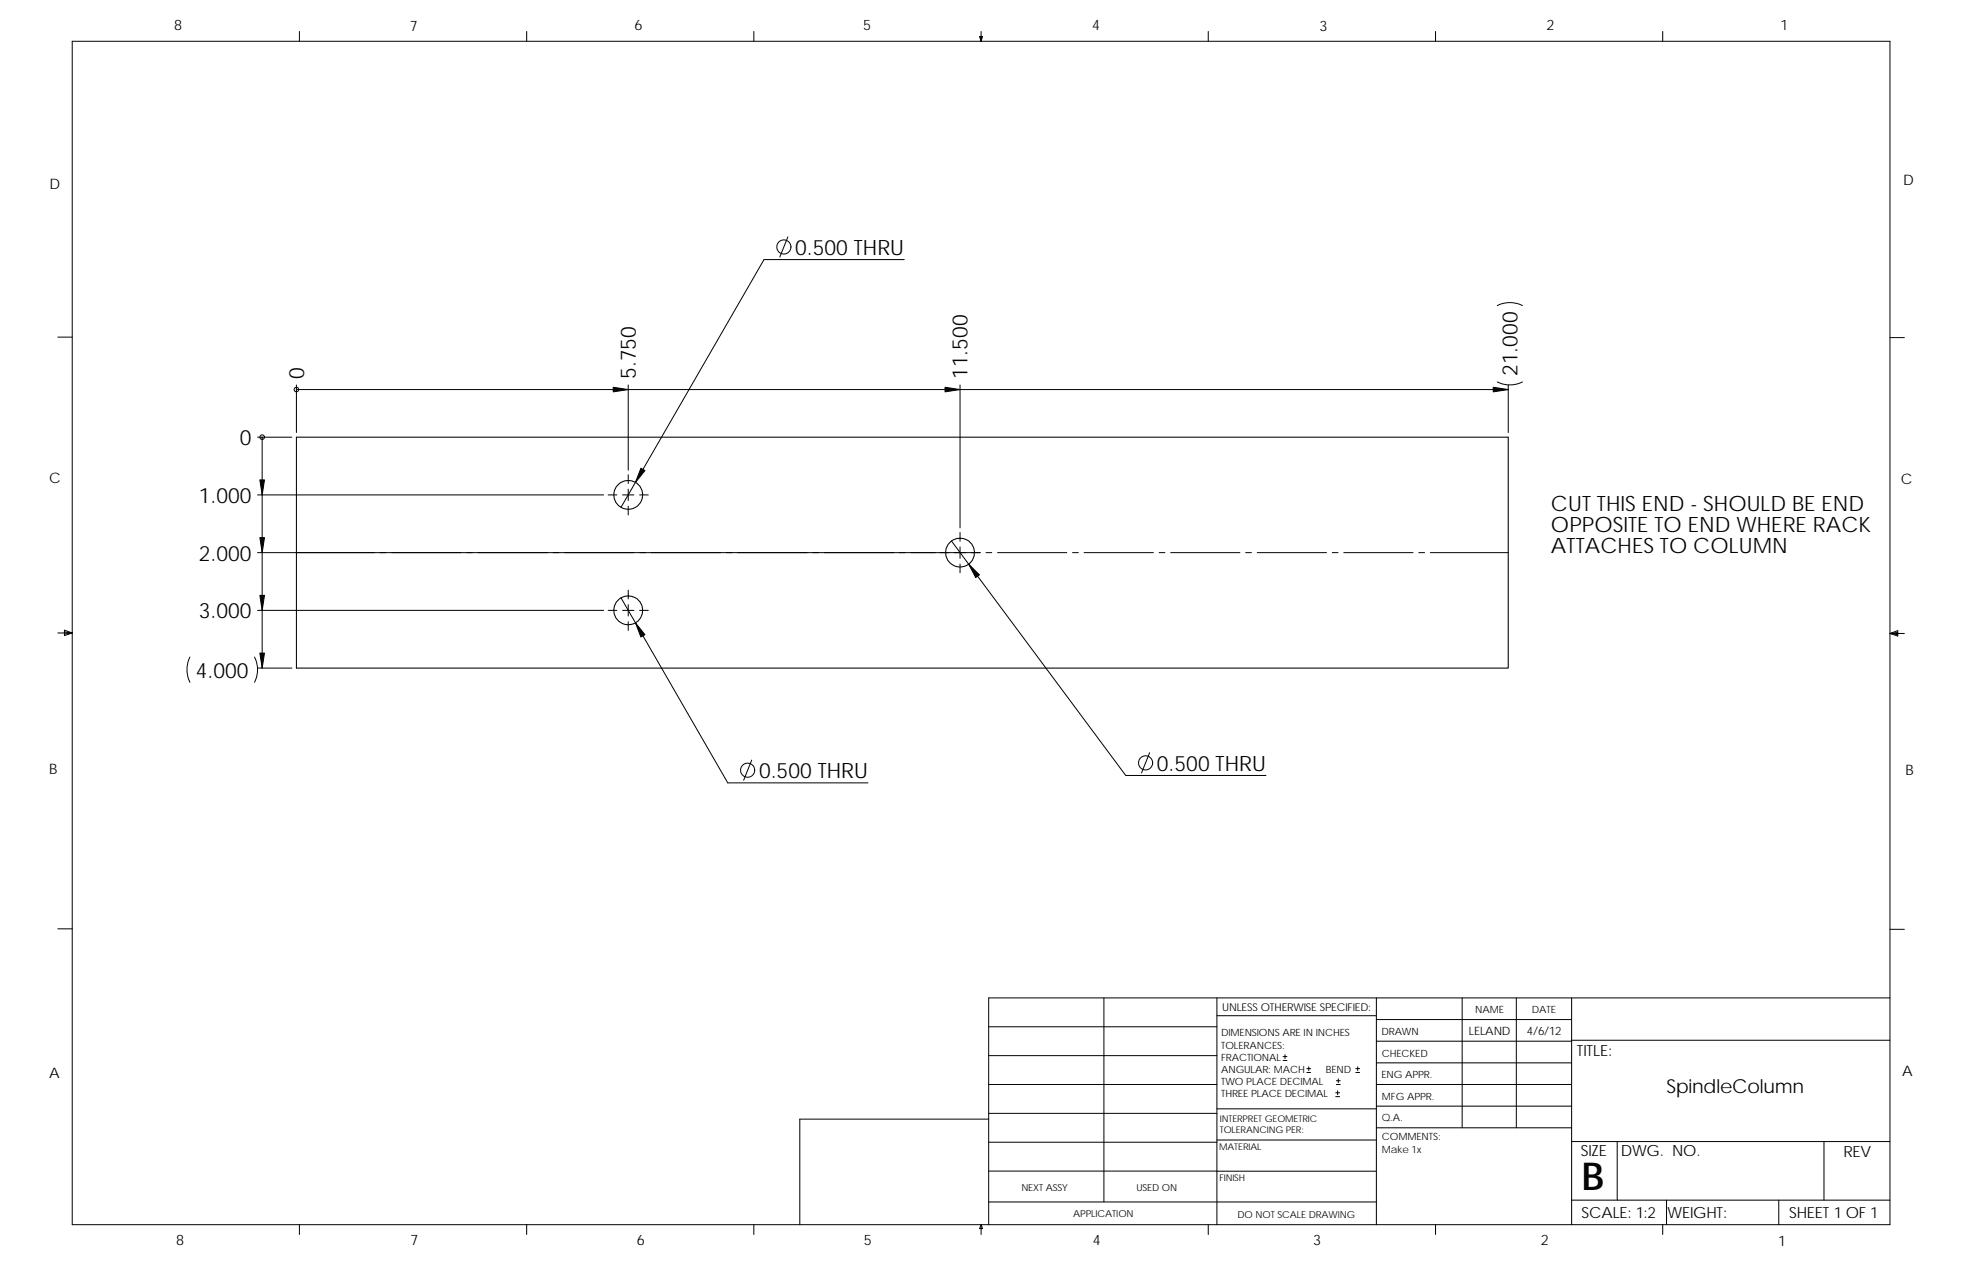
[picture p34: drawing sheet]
<svg xmlns="http://www.w3.org/2000/svg" width="432mm" height="279mm" viewBox="0 0 432 279" stroke-linecap="round" stroke-linejoin="round" font-family="sans-serif">
<defs><g id="words">
<text font-size="8.5" x="348.1" y="261.7">B</text>
<g font-size="4.7">
<text x="175" y="56">0.500 THRU</text>
<text x="66.9" y="83.4" transform="rotate(-90 66.9 83.4)">0</text>
<text x="139.9" y="83.4" transform="rotate(-90 139.9 83.4)">5.750</text>
<text x="213" y="83.4" transform="rotate(-90 213 83.4)">11.500</text>
<text x="334" y="82.7" transform="rotate(-90 334 82.7)">21.000</text>
<text x="52.8" y="97.9">0</text>
<text x="43.8" y="110.6">1.000</text>
<text x="341.3" y="112.5">CUT THIS END - SHOULD BE END</text>
<text x="341.3" y="117.1">OPPOSITE TO END WHERE RACK</text>
<text x="43.8" y="123.3">2.000</text>
<text x="341.3" y="121.6">ATTACHES TO COLUMN</text>
<text x="43.8" y="136">3.000</text>
<text x="43.1" y="149.1">4.000</text>
<text x="167" y="171.2">0.500 THRU</text>
<text x="254.6" y="169.5">0.500 THRU</text>
</g>
<text font-size="4.2" x="366.7" y="240.4">SpindleColumn</text>
<g font-size="3.4">
<text x="347" y="232.3">TITLE:</text>
<text x="347.9" y="254.3">SIZE</text>
<text x="356.7" y="254.3">DWG. NO.</text>
<text x="405.7" y="254.4">REV</text>
<text x="348.1" y="267.9">SCALE: 1:2</text>
<text x="367" y="268">WEIGHT:</text>
<text x="393.8" y="267.9">SHEET 1 OF 1</text>
</g>
<g font-size="3.2">
<text x="38.3" y="6.7">8</text>
<text x="90.2" y="6.8">7</text>
<text x="139.7" y="6.5">6</text>
<text x="189.9" y="6.5">5</text>
<text x="240.4" y="6.6">4</text>
<text x="290.4" y="6.7">3</text>
<text x="340.4" y="6.6">2</text>
<text x="391.8" y="6.7">1</text>
<text x="10.9" y="41.6">D</text>
<text x="418.9" y="40.7">D</text>
<text x="10.8" y="106.3">C</text>
<text x="418.4" y="106.4">C</text>
<text x="10.8" y="170.2">B</text>
<text x="419.4" y="170.6">B</text>
<text x="10.8" y="237.2">A</text>
<text x="418.6" y="236.8">A</text>
<text x="38.8" y="273.9">8</text>
<text x="90.3" y="273.9">7</text>
<text x="140.2" y="273.8">6</text>
<text x="190.1" y="273.9">5</text>
<text x="240.5" y="273.8">4</text>
<text x="289" y="273.9">3</text>
<text x="339.1" y="273.9">2</text>
<text x="391.4" y="274.2">1</text>
</g>
<g font-size="2.5">
<text x="323.3" y="227.6">LELAND</text>
<text x="336" y="227.7">4/6/12</text>
</g>
<text font-size="2.4" x="269" y="222.4">UNLESS OTHERWISE SPECIFIED:</text>
<g font-size="2.2">
<text x="304" y="227.7">DRAWN</text>
<text x="324.7" y="222.9">NAME</text>
<text x="337.2" y="222.9">DATE</text>
<text x="268.8" y="228">DIMENSIONS ARE IN INCHES</text>
<text x="268.8" y="230.7">TOLERANCES:</text>
<text x="268.8" y="233.3">FRACTIONAL</text>
<text x="304.1" y="232.6">CHECKED</text>
<text x="268.8" y="236">ANGULAR: MACH</text>
<text x="268.8" y="238.6">TWO PLACE DECIMAL</text>
<text x="291.8" y="236">BEND</text>
<text x="304" y="237.2">ENG APPR.</text>
<text x="268.8" y="241.3">THREE PLACE DECIMAL</text>
<text x="304.1" y="242">MFG APPR.</text>
<text x="304.1" y="246.7">Q.A.</text>
<text x="304.1" y="250.9">COMMENTS:</text>
<text x="304.1" y="253.6">Make 1x</text>
</g>
<g font-size="2.1">
<text x="224.8" y="262">NEXT ASSY</text>
<text x="250.1" y="262">USED ON</text>
<text x="236.2" y="267.8">APPLICATION</text>
<text x="272.4" y="267.9">DO NOT SCALE DRAWING</text>
</g>
<g font-size="2">
<text x="268.5" y="249.4">TOLERANCING PER:</text>
<text x="268.5" y="246.8">INTERPRET GEOMETRIC</text>
<text x="268.3" y="252.9">MATERIAL</text>
<text x="268.4" y="259.7">FINISH</text>
</g>
</g></defs>
<g fill="none" stroke="#000" stroke-width=".22">
<path d="M15.9 9.1h400v260.3h-400zM65.9 6.9v2.2M115.9 6.9v2.2M165.9 6.9v2.2M215.6 8h.6l-.3 1.1zM215.7 8l.2 1.1M215.9 6.9v2.2M216 8l-.1 1.1M265.9 6.9v2.2M315.9 6.9v2.2M365.9 6.9v2.2M173.4 52.1l-1.8 4.5"/>
<path d="M199 57.1h-30.9l-31.4 54.5M12.7 74.2h3.2M329.5 67.2a6.2 6.2 0 0 1 5.6 0M415.9 74.3h3.2M56.7 96.2h7.5M57.7 96.2h.1M57.7 96.2v50.8M65.2 85.7h.1M65.2 84.7v10.5M65.2 85.7h266.7M138.3 84.7v18.7M211.3 84.7v31.4"/>
<path d="M329.5 84a6.2 6.2 0 0 0 5.6 0M331.9 84.7v10.5M56.7 108.9h76.1M133.8 108.9h2M137 108.9h2.5M138.3 104.4v2M138.3 107.6v2.5M138.3 111.4v1.9M140.8 108.9h1.9M209.4 119l38.4 51.6h30.8M211.3 117.1v2M12.7 139.3h3.2"/>
<path d="M14.2 138.6l1.7 .7-1.7 .5zM14.2 139l1.7 .3M15.9 139.3l-1.7 .2M56.7 121.6h159M56.7 134.3h76.1M133.8 134.3h2M136.7 131.5l23.5 40.7h30.8M137 134.3h2.5M138.3 129.8v2M138.3 133v2.5M138.3 136.8v1.9M140.8 134.3h1.9"/>
<path d="M211.3 120.3v2.5M211.3 124.1v1.9M217 121.6h1.3M219.5 121.6h15.3M236.1 121.6h1.2M238.6 121.6h15.2M255.1 121.6h1.3M257.6 121.6h15.3M274.2 121.6h1.2M276.7 121.6h15.2M293.2 121.6h1.3M295.7 121.6h15.3"/>
<path d="M312.3 121.6h1.2M314.8 121.6h17.1M415.9 139.4h3.2M415.9 139.4l1.8-.7v1.2zM415.9 139.4l1.8 .2M417.7 139.1l-1.8 .3M41.8 144.5a6.2 6.2 0 0 0 0 5.6M56 144.5a6.2 6.2 0 0 1 0 5.6M56.7 147h7.5M165.4 167.2l-1.7 4.5M253 165.6l-1.8 4.5M12.7 204.3h3.2"/>
<path d="M243 219.5v44.9M267.8 219.5v49.9M302.9 219.5v49.9M321.8 219.5v28.6M333.7 219.5v28.6M345.9 219.5v49.9M415.9 204.4h3.2M415.9 219.5h-198.3v49.9M217.6 238.6h50.2M217.6 232.2h50.2M217.6 225.9h50.2M267.8 223.5h35.1"/>
<path d="M282.4 233.3h.8M282.4 232.5h.8M282.8 232v.9M287.6 235.9h.8M287.6 235.1h.8M288 234.7v.8M294.1 238.6h.9M294.1 237.8h.9M294.4 240v.8M294.5 237.3v.9M298.4 235.9h.8M298.4 235.1h.8"/>
<path d="M298.8 234.7v.8M302.9 238.6h43M302.9 233.8h43M302.9 229.1h43M302.9 224.3h43M345.9 228.9h70M217.6 257.6l85.3 .1M217.6 251.3h50.2M217.6 244.9h50.2M217.6 246.2h-41.6v23.2M267.8 250.8h35.1M267.8 243.9h35.1"/>
<path d="M294 241.3h.8M294 240.4h.8M302.9 248.1h43M302.9 243.4h43M345.9 251.1h70M355.9 251.1v12.9M401.4 251.1v12.9M65.9 269.4v2.2M115.9 269.4v2.2M165.9 269.4v2.2M215.9 269.4l.3 .9h-.6zM215.9 269.4v2.2"/>
<path d="M217.6 264.4h85.3M265.9 269.4v2.2M315.9 269.4v2.2M345.9 264h70M365.9 269.4v2.2M366.8 264v5.4M391.5 264v5.4"/>
<circle cx="172.5" cy="54.3" r="1.56"/>
<circle cx="57.7" cy="96.2" r=".51"/>
<circle cx="65.2" cy="85.7" r=".51"/>
<circle cx="164.5" cy="169.4" r="1.55"/>
<circle cx="252.1" cy="167.8" r="1.56"/>
</g>
<g fill="none" stroke="#000" stroke-width=".23">
<path d="M65.2 96.2h266.7v50.8h-266.7z"/>
<circle cx="138.3" cy="108.9" r="3.2"/>
<circle cx="138.3" cy="134.3" r="3.2"/>
<circle cx="211.3" cy="121.6" r="3.2"/>
</g>
<g fill="#000" stroke="#000" stroke-width=".22">
<path d="M135 85.2l3.3 .5-3.3 .5z" fill-rule="evenodd"/>
<path d="M208 85.2l3.3 .5-3.3 .5z" fill-rule="evenodd"/>
<path d="M328.6 85.2l3.3 .5-3.3 .5z" fill-rule="evenodd"/>
<path d="M57.2 105.6h1l-.5 3.3z" fill-rule="evenodd"/>
<path d="M141.1 103l.8 .5-2.1 2.6z" fill-rule="evenodd"/>
<path d="M57.2 118.3h1l-.5 3.3z" fill-rule="evenodd"/>
<path d="M57.2 131h1l-.5 3.3z" fill-rule="evenodd"/>
<path d="M139.8 137l2.1 2.6-.8 .5z" fill-rule="evenodd"/>
<path d="M213.2 124.1l2.4 2.4-.9 .6z" fill-rule="evenodd"/>
<path d="M57.2 143.7h1l-.5 3.3z" fill-rule="evenodd"/>
</g>
<use href="#words"/>
</svg>
